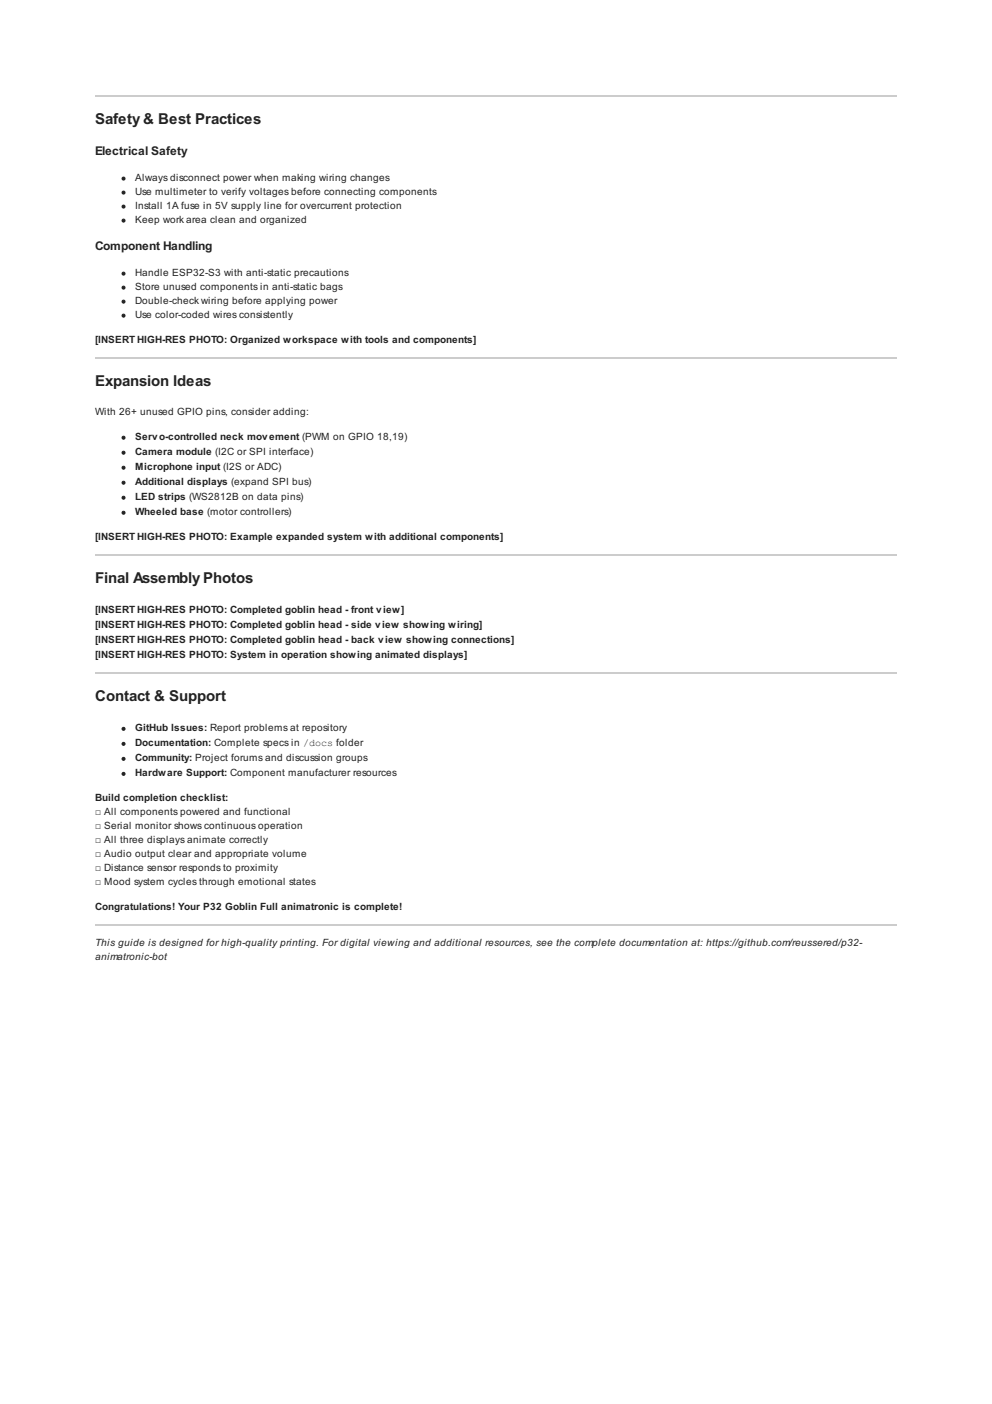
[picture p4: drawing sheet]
<svg xmlns="http://www.w3.org/2000/svg" width="210mm" height="297mm" viewBox="0 0 210 297" stroke-linecap="round" stroke-linejoin="round" font-family="sans-serif">
<defs><g id="words">
<g font-size="3.2" fill="#222">
<text x="20.1" y="26.2">Safety &amp; Best Practices</text>
<text x="20.1" y="81.7">Expansion Ideas</text>
<text x="20.1" y="123.4">Final Assembly Photos</text>
<text x="20.1" y="148.4">Contact &amp; Support</text>
</g>
<g font-size="2.5" fill="#222">
<text x="20.1" y="32.8">Electrical Safety</text>
<text x="20.1" y="52.9">Component Handling</text>
</g>
<g font-size="2.1" fill="#222">
<text x="28.6" y="38.3">Always disconnect power when making wiring changes</text>
<text x="28.6" y="41.3">Use multimeter to verify voltages before connecting components</text>
<text x="28.6" y="44.2">Install 1A fuse in 5V supply line for overcurrent protection</text>
<text x="28.6" y="47.2">Keep work area clean and organized</text>
<text x="28.6" y="58.4">Handle ESP32-S3 with anti-static precautions</text>
<text x="28.6" y="61.4">Store unused components in anti-static bags</text>
<text x="28.6" y="64.3">Double-check wiring before applying power</text>
<text x="28.6" y="67.3">Use color-coded wires consistently</text>
<text x="20.1" y="72.6">[INSERT HIGH-RES PHOTO: Organized workspace with tools and components]</text>
<text x="20.1" y="87.8">With 26+ unused GPIO pins, consider adding:</text>
<text x="28.6" y="93.1">Servo-controlled neck movement (PWM on GPIO 18,19)</text>
<text x="28.6" y="96.3">Camera module (I2C or SPI interface)</text>
<text x="28.6" y="99.5">Microphone input (I2S or ADC)</text>
<text x="28.6" y="102.7">Additional displays (expand SPI bus)</text>
<text x="28.6" y="105.8">LED strips (WS2812B on data pins)</text>
<text x="28.6" y="109">Wheeled base (motor controllers)</text>
<text x="20.1" y="114.3">[INSERT HIGH-RES PHOTO: Example expanded system with additional components]</text>
<text x="20.1" y="129.8">[INSERT HIGH-RES PHOTO: Completed goblin head - front view]</text>
<text x="20.1" y="132.9">[INSERT HIGH-RES PHOTO: Completed goblin head - side view showing wiring]</text>
<text x="20.1" y="136.1">[INSERT HIGH-RES PHOTO: Completed goblin head - back view showing connections]</text>
<text x="20.1" y="139.3">[INSERT HIGH-RES PHOTO: System in operation showing animated displays]</text>
<text x="28.6" y="154.7">GitHub Issues: Report problems at repository</text>
<text x="28.6" y="157.9">Documentation: Complete specs in /docs folder</text>
<text x="28.6" y="161.1">Community: Project forums and discussion groups</text>
<text x="28.6" y="164.3">Hardware Support: Component manufacturer resources</text>
<text x="20.1" y="169.5">Build completion checklist:</text>
<text x="20.1" y="172.5">□ All components powered and functional</text>
<text x="20.1" y="175.5">□ Serial monitor shows continuous operation</text>
<text x="20.1" y="178.4">□ All three displays animate correctly</text>
<text x="20.1" y="181.4">□ Audio output clear and appropriate volume</text>
<text x="20.1" y="184.4">□ Distance sensor responds to proximity</text>
<text x="20.1" y="187.3">□ Mood system cycles through emotional states</text>
<text x="20.1" y="192.6">Congratulations! Your P32 Goblin Full animatronic is complete!</text>
<text x="20.1" y="200.2">This guide is designed for high-quality printing. For digital viewing and additional resources, see the complete documentation at: https://github.com/reussered/p32-</text>
<text x="20.1" y="203.2">animatronic-bot</text>
</g>
</g></defs>
<path d="M20.1 20.2h169.6M20.1 75.7h169.6M20.1 117.4h169.6M20.1 142.3h169.6M20.1 195.7h169.6" fill="none" stroke="#ccc" stroke-width=".21"/>
<g fill="#222" stroke="#222" stroke-width=".21">
<circle cx="26.1" cy="37.8" r=".32"/>
<circle cx="26.1" cy="40.7" r=".32"/>
<circle cx="26.1" cy="43.7" r=".32"/>
<circle cx="26.1" cy="46.7" r=".32"/>
<circle cx="26.1" cy="57.9" r=".32"/>
<circle cx="26.1" cy="60.9" r=".32"/>
<circle cx="26.1" cy="63.8" r=".32"/>
<circle cx="26.1" cy="66.8" r=".32"/>
<circle cx="26.1" cy="92.6" r=".32"/>
<circle cx="26.1" cy="95.8" r=".32"/>
<circle cx="26.1" cy="99" r=".32"/>
<circle cx="26.1" cy="102.1" r=".32"/>
<circle cx="26.1" cy="105.3" r=".32"/>
<circle cx="26.1" cy="108.5" r=".32"/>
<circle cx="26.1" cy="154.2" r=".32"/>
<circle cx="26.1" cy="157.4" r=".32"/>
<circle cx="26.1" cy="160.5" r=".32"/>
<circle cx="26.1" cy="163.7" r=".32"/>
</g>
<use href="#words"/>
</svg>
